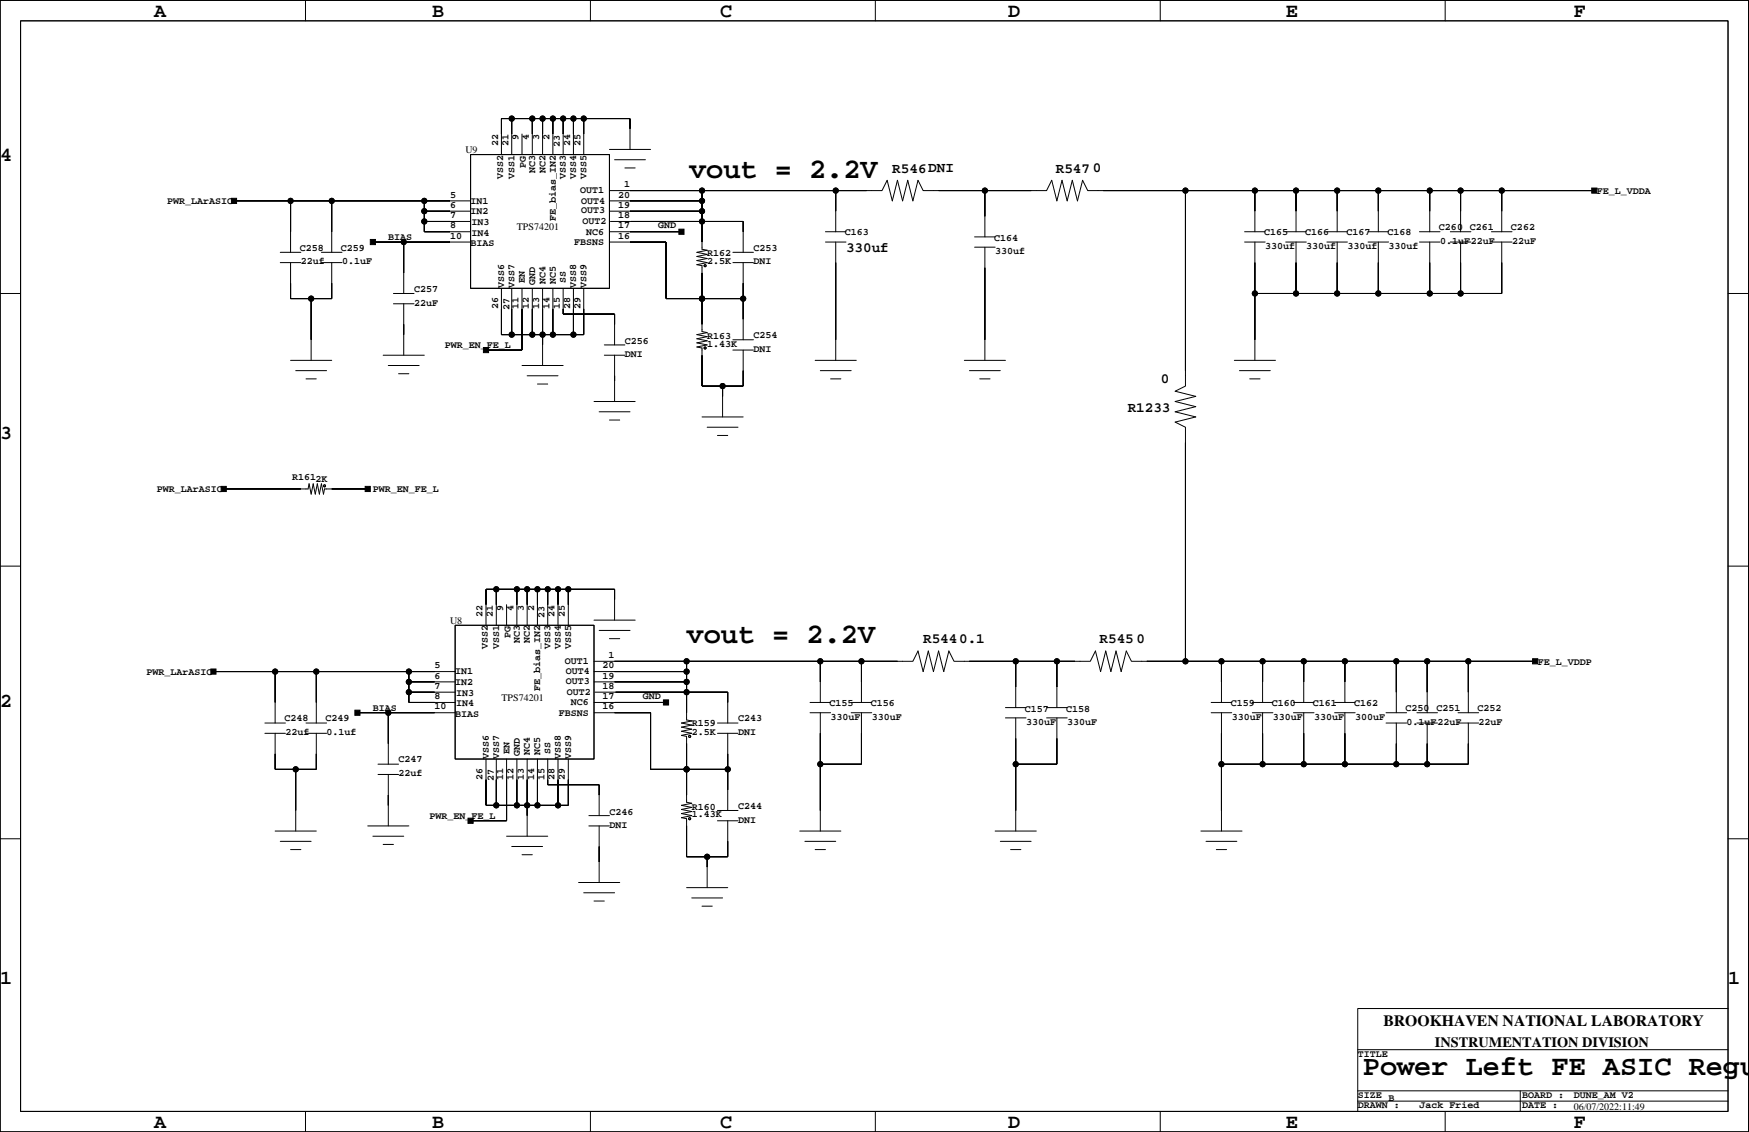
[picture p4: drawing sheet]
<svg xmlns="http://www.w3.org/2000/svg" width="432mm" height="279mm" viewBox="0 0 432 279" stroke-linecap="round" stroke-linejoin="round" font-family="sans-serif">
<defs><g id="words">
<g font-size="7.1">
<text x="170.1" y="43.9">vout = 2.2V</text>
<text x="169.5" y="158.8">vout = 2.2V</text>
<text x="336.5" y="265.3">Power Left FE ASIC Regu</text>
</g>
<g font-size="4.9">
<text x="38.1" y="4.3">A</text>
<text x="106.7" y="4.3">B</text>
<text x="177.8" y="4.3">C</text>
<text x="248.9" y="4.3">D</text>
<text x="317.4" y="4.3">E</text>
<text x="388.5" y="4.3">F</text>
<text x="0" y="39.8">4</text>
<text x="0" y="108.4">3</text>
<text x="0" y="174.4">2</text>
<text x="0" y="243">1</text>
<text x="426.6" y="243">1</text>
<text x="38.1" y="278.5">A</text>
<text x="106.7" y="278.5">B</text>
<text x="177.8" y="278.5">C</text>
<text x="248.9" y="278.5">D</text>
<text x="317.4" y="278.5">E</text>
<text x="388.5" y="278.5">F</text>
</g>
<text font-size="3.9" x="341.6" y="253.3">BROOKHAVEN NATIONAL LABORATORY</text>
<g font-size="3.5">
<text x="220.3" y="42.6">R546DNI</text>
<text x="260.7" y="42.6">R547</text>
<text x="269.8" y="42.5">0</text>
<text x="208.9" y="62.2">330uf</text>
<text x="286.6" y="94.5">0</text>
<text x="278.4" y="101.6">R1233</text>
<text x="227.9" y="158.8">R5440.1</text>
<text x="271.5" y="158.8">R545</text>
<text x="280.6" y="158.7">0</text>
<text x="354.2" y="258.5">INSTRUMENTATION DIVISION</text>
</g>
<g font-size="2.5">
<text x="128" y="34.6" transform="rotate(-90 128 34.6)">9</text>
<text x="130.6" y="34.6" transform="rotate(-90 130.6 34.6)">4</text>
<text x="133.1" y="34.6" transform="rotate(-90 133.1 34.6)">3</text>
<text x="135.7" y="34.6" transform="rotate(-90 135.7 34.6)">2</text>
<text x="114.9" y="37.7">U9</text>
<text x="123" y="36" transform="rotate(-90 123 36)">22</text>
<text x="125.5" y="36" transform="rotate(-90 125.5 36)">21</text>
<text x="129.8" y="41.4" transform="rotate(-90 129.8 41.4)">PG</text>
<text x="138.2" y="36.3" transform="rotate(-90 138.2 36.3)">23</text>
<text x="140.7" y="36" transform="rotate(-90 140.7 36)">24</text>
<text x="143.3" y="36" transform="rotate(-90 143.3 36)">25</text>
<text x="124.2" y="44.1" transform="rotate(-90 124.2 44.1)">VSS2</text>
<text x="127" y="44.1" transform="rotate(-90 127 44.1)">VSS1</text>
<text x="132.1" y="42.6" transform="rotate(-90 132.1 42.6)">NC3</text>
<text x="134.6" y="42.6" transform="rotate(-90 134.6 42.6)">NC2</text>
<text x="139.7" y="44.1" transform="rotate(-90 139.7 44.1)">VSS3</text>
<text x="142.3" y="44.1" transform="rotate(-90 142.3 44.1)">VSS4</text>
<text x="143.3" y="47.7">OUT1</text>
<text x="144.8" y="44.1" transform="rotate(-90 144.8 44.1)">VSS5</text>
<text x="154.1" y="46.2">1</text>
<text x="394.2" y="47.9">FE_L_VDDA</text>
<text x="41.3" y="50.4">PWR_LArASIC</text>
<text x="111.1" y="53.9">7</text>
<text x="111.1" y="48.8">5</text>
<text x="111.1" y="51.3">6</text>
<text x="116.2" y="50.3">IN1</text>
<text x="116.2" y="52.8">IN2</text>
<text x="143.5" y="52.6">OUT3</text>
<text x="143.5" y="50.3">OUT4</text>
<text x="152.6" y="51.3">19</text>
<text x="152.6" y="48.8">20</text>
<text x="152.6" y="53.9">18</text>
<text x="95.9" y="59.3">BIAS</text>
<text x="111.1" y="58.9">10</text>
<text x="111.1" y="56.4">8</text>
<text x="116.4" y="55.6">IN3</text>
<text x="116.4" y="58.1">IN4</text>
<text x="127.6" y="56.8">TPS74201</text>
<text x="137.2" y="54.5" transform="rotate(-90 137.2 54.5)">FE_bias_IN2</text>
<text x="143.8" y="55.4">OUT2</text>
<text x="144.7" y="57.9">NC6</text>
<text x="152.6" y="56.4">17</text>
<text x="152.6" y="58.9">16</text>
<text x="162.5" y="56.4">GND</text>
<text x="208.6" y="58">C163</text>
<text x="245.4" y="59.6">C164</text>
<text x="312.1" y="58">C165</text>
<text x="322.3" y="58">C166</text>
<text x="332.4" y="58">C167</text>
<text x="342.6" y="58">C168</text>
<text x="355.3" y="56.8">C260</text>
<text x="362.9" y="56.8">C261</text>
<text x="373" y="56.8">C262</text>
<text x="74" y="61.8">C258</text>
<text x="74.3" y="65.3">22uf</text>
<text x="84.2" y="61.8">C259</text>
<text x="84.4" y="65.3">0.1uF</text>
<text x="116.2" y="60.7">BIAS</text>
<text x="141.8" y="60.4">FBSNS</text>
<text x="174.6" y="65.3">2.5K</text>
<text x="174.6" y="63.1">R162</text>
<text x="186" y="65.3">DNI</text>
<text x="186" y="61.8">C253</text>
<text x="245.7" y="62.7">330uf</text>
<text x="312.3" y="61.5">330uf</text>
<text x="322.5" y="61.5">330uf</text>
<text x="332.7" y="61.5">330uf</text>
<text x="342.8" y="61.5">330uf</text>
<text x="355.5" y="60.2">0.1uF22uF</text>
<text x="373.3" y="60.2">22uF</text>
<text x="102.2" y="72">C257</text>
<text x="124.5" y="71.2" transform="rotate(-90 124.5 71.2)">VSS6</text>
<text x="127" y="71.2" transform="rotate(-90 127 71.2)">VSS7</text>
<text x="129.6" y="69.9" transform="rotate(-90 129.6 69.9)">EN</text>
<text x="132.1" y="70.4" transform="rotate(-90 132.1 70.4)">GND</text>
<text x="134.6" y="70.2" transform="rotate(-90 134.6 70.2)">NC4</text>
<text x="137.2" y="70.2" transform="rotate(-90 137.2 70.2)">NC5</text>
<text x="139.7" y="69.9" transform="rotate(-90 139.7 69.9)">SS</text>
<text x="142.3" y="71.2" transform="rotate(-90 142.3 71.2)">VSS8</text>
<text x="144.8" y="71.2" transform="rotate(-90 144.8 71.2)">VSS9</text>
<text x="102.2" y="75.4">22uF</text>
<text x="123" y="76.2" transform="rotate(-90 123 76.2)">26</text>
<text x="125.8" y="76.5" transform="rotate(-90 125.8 76.5)">27</text>
<text x="128" y="76.2" transform="rotate(-90 128 76.2)">11</text>
<text x="130.6" y="76.2" transform="rotate(-90 130.6 76.2)">12</text>
<text x="133.1" y="76.2" transform="rotate(-90 133.1 76.2)">13</text>
<text x="135.7" y="76.2" transform="rotate(-90 135.7 76.2)">14</text>
<text x="138.2" y="76.2" transform="rotate(-90 138.2 76.2)">15</text>
<text x="140.7" y="76.2" transform="rotate(-90 140.7 76.2)">28</text>
<text x="143.3" y="76.2" transform="rotate(-90 143.3 76.2)">29</text>
<text x="174.6" y="83.7">R163</text>
<text x="186" y="83.4">C254</text>
<text x="109.8" y="86">PWR_EN_FE_L</text>
<text x="154.3" y="84.9">C256</text>
<text x="154.3" y="88.1">DNI</text>
<text x="174.6" y="85.6">1.43K</text>
<text x="186" y="86.9">DNI</text>
<text x="72.2" y="118.4">R1612K</text>
<text x="38.7" y="121.5">PWR_LArASIC</text>
<text x="92.1" y="121.5">PWR_EN_FE_L</text>
<text x="111.1" y="153.9">U8</text>
<text x="119.2" y="152.2" transform="rotate(-90 119.2 152.2)">22</text>
<text x="121.7" y="152.2" transform="rotate(-90 121.7 152.2)">21</text>
<text x="124.2" y="150.7" transform="rotate(-90 124.2 150.7)">9</text>
<text x="126.8" y="150.7" transform="rotate(-90 126.8 150.7)">4</text>
<text x="129.3" y="150.7" transform="rotate(-90 129.3 150.7)">3</text>
<text x="131.8" y="150.7" transform="rotate(-90 131.8 150.7)">2</text>
<text x="134.4" y="152.5" transform="rotate(-90 134.4 152.5)">23</text>
<text x="136.9" y="152.2" transform="rotate(-90 136.9 152.2)">24</text>
<text x="139.5" y="152.2" transform="rotate(-90 139.5 152.2)">25</text>
<text x="120.4" y="160.3" transform="rotate(-90 120.4 160.3)">VSS2</text>
<text x="123.2" y="160.3" transform="rotate(-90 123.2 160.3)">VSS1</text>
<text x="126" y="157.6" transform="rotate(-90 126 157.6)">PG</text>
<text x="128.3" y="158.8" transform="rotate(-90 128.3 158.8)">NC3</text>
<text x="130.8" y="158.8" transform="rotate(-90 130.8 158.8)">NC2</text>
<text x="135.9" y="160.3" transform="rotate(-90 135.9 160.3)">VSS3</text>
<text x="138.5" y="160.3" transform="rotate(-90 138.5 160.3)">VSS4</text>
<text x="141" y="160.3" transform="rotate(-90 141 160.3)">VSS5</text>
<text x="36.2" y="166.6">PWR_LArASIC</text>
<text x="107.3" y="167.5">6</text>
<text x="107.3" y="165">5</text>
<text x="112.4" y="166.5">IN1</text>
<text x="139.5" y="163.9">OUT1</text>
<text x="139.7" y="166.5">OUT4</text>
<text x="148.8" y="165">20</text>
<text x="148.8" y="167.5">19</text>
<text x="150.2" y="162.4">1</text>
<text x="379.6" y="164.1">FE_L_VDDP</text>
<text x="107.3" y="170">7</text>
<text x="107.3" y="172.6">8</text>
<text x="112.4" y="169">IN2</text>
<text x="112.6" y="171.8">IN3</text>
<text x="123.8" y="172.9">TPS74201</text>
<text x="133.4" y="170.6" transform="rotate(-90 133.4 170.6)">FE_bias_IN2</text>
<text x="139.7" y="168.7">OUT3</text>
<text x="140" y="171.5">OUT2</text>
<text x="148.8" y="170">18</text>
<text x="148.8" y="172.6">17</text>
<text x="158.7" y="172.6">GND</text>
<text x="70.2" y="178">C248</text>
<text x="80.4" y="178">C249</text>
<text x="92.1" y="175.5">BIAS</text>
<text x="107.3" y="175.1">10</text>
<text x="112.4" y="176.9">BIAS</text>
<text x="112.6" y="174.3">IN4</text>
<text x="138" y="176.6">FBSNS</text>
<text x="140.9" y="174.1">NC6</text>
<text x="148.8" y="175.1">16</text>
<text x="170.8" y="179.3">R159</text>
<text x="182.2" y="178">C243</text>
<text x="204.8" y="174.2">C155</text>
<text x="205.1" y="177.6">330uF</text>
<text x="215" y="174.2">C156</text>
<text x="215.2" y="177.6">330uF</text>
<text x="253.1" y="175.7">C157</text>
<text x="253.3" y="178.9">330uF</text>
<text x="263.2" y="175.7">C158</text>
<text x="263.5" y="178.9">330uF</text>
<text x="303.8" y="174.2">C159</text>
<text x="304.1" y="177.6">330uF</text>
<text x="314" y="174.2">C160</text>
<text x="314.3" y="177.6">330uF</text>
<text x="324.2" y="174.2">C161</text>
<text x="324.4" y="177.6">330uF</text>
<text x="334.3" y="174.2">C162</text>
<text x="334.6" y="177.6">300uF</text>
<text x="347" y="175.5">C250</text>
<text x="347.3" y="178.9">0.1uF22uF</text>
<text x="354.6" y="175.5">C251</text>
<text x="364.8" y="175.5">C252</text>
<text x="365" y="178.9">22uF</text>
<text x="70.5" y="181.5">22uf</text>
<text x="80.6" y="181.5">0.1uf</text>
<text x="170.8" y="181.5">2.5K</text>
<text x="182.2" y="181.5">DNI</text>
<text x="98.4" y="188.2">C247</text>
<text x="98.4" y="191.6">22uf</text>
<text x="120.7" y="187.3" transform="rotate(-90 120.7 187.3)">VSS6</text>
<text x="123.2" y="187.3" transform="rotate(-90 123.2 187.3)">VSS7</text>
<text x="125.8" y="186.1" transform="rotate(-90 125.8 186.1)">EN</text>
<text x="128.3" y="186.6" transform="rotate(-90 128.3 186.6)">GND</text>
<text x="130.8" y="186.3" transform="rotate(-90 130.8 186.3)">NC4</text>
<text x="133.4" y="186.3" transform="rotate(-90 133.4 186.3)">NC5</text>
<text x="135.9" y="186.1" transform="rotate(-90 135.9 186.1)">SS</text>
<text x="138.5" y="187.3" transform="rotate(-90 138.5 187.3)">VSS8</text>
<text x="141" y="187.3" transform="rotate(-90 141 187.3)">VSS9</text>
<text x="119.2" y="192.4" transform="rotate(-90 119.2 192.4)">26</text>
<text x="121.9" y="192.7" transform="rotate(-90 121.9 192.7)">27</text>
<text x="124.2" y="192.4" transform="rotate(-90 124.2 192.4)">11</text>
<text x="126.8" y="192.4" transform="rotate(-90 126.8 192.4)">12</text>
<text x="129.3" y="192.4" transform="rotate(-90 129.3 192.4)">13</text>
<text x="131.8" y="192.4" transform="rotate(-90 131.8 192.4)">14</text>
<text x="134.4" y="192.4" transform="rotate(-90 134.4 192.4)">15</text>
<text x="136.9" y="192.4" transform="rotate(-90 136.9 192.4)">28</text>
<text x="139.5" y="192.4" transform="rotate(-90 139.5 192.4)">29</text>
<text x="106" y="202.1">PWR_EN_FE_L</text>
<text x="150.5" y="201.1">C246</text>
<text x="170.8" y="201.8">1.43K</text>
<text x="170.8" y="199.9">R160</text>
<text x="182.2" y="199.6">C244</text>
<text x="182.2" y="203">DNI</text>
<text x="150.5" y="204.3">DNI</text>
<text x="335.2" y="260.8">TITLE</text>
<text x="335.2" y="271">SIZE</text>
<text x="335.2" y="273.5">DRAWN :</text>
<text x="342.8" y="271.9">B</text>
<text x="350.4" y="273.5">Jack Fried</text>
<text x="375.8" y="273.5">DATE :</text>
<text x="375.8" y="271">BOARD :</text>
<text x="388.5" y="271">DUNE_AM V2</text>
<text x="388.5" y="273.9">06/07/2022:11:49</text>
</g>
</g></defs>
<g fill="none" stroke="#000" stroke-width=".25">
<path d="M0 .1h431.7v279.3h-431.7zM5.1 5.1h421.5v269.2h-421.5zM75.4 .1v5M145.8 .1v5M216.1 .1v5M286.4 .1v5M356.8 .1v5M116.2 38.2h34.3v33h-34.3zM126.3 29.3v8.9M128.9 33.1v5.1M131.4 29.3v8.9M134 29.3v8.9"/>
<path d="M136.5 29.3v8.9M139 29.3v8.9M141.6 29.3v8.9M144.1 29.3v8.9M150.5 36.9h10.1M151.7 39.4h7.6M155.5 36.9v-7.6h-31.7v8.9M57.8 49.6h58.4M71.7 49.6v12.7M81.9 49.6v12.7M92.1 59.7h24.1M99.7 59.7v12.7"/>
<path d="M104.8 52.1h11.4M104.8 54.7h11.4M104.8 49.6v7.6h11.4M150.5 47h67.3l1.2-2.5 1.3 5.1 1.3-5.1 1.2 5.1 1.3-5.1 1.3 5.1 1.2-5.1 1.3 2.5h30.5l1.3-2.5 1.2 5.1 1.3-5.1 1.3 5.1 1.2-5.1 1.3 5.1 1.3-5.1 1.2 2.5h125.1M150.5 49.6h22.8M150.5 52.1h22.8M150.5 57.2h17.7M150.5 59.7h13.9v14h19.1M150.7 54.7h32.8v7.6M154.3 41.5h2.5M173.3 47v14.5l1.3 .3-2.6 .5 2.6 .5-2.6 .5 2.6 .5-2.6 .5 2.6 .5-2.6 .5 1.3 .3v16.2l1.3 .3-2.6 .5 2.6 .5-2.6 .5 2.6 .5-2.6 .5 2.6 .5-2.6 .5 1.3 .3v9.4h10.2v-8.9M203.8 57.2h5.1"/>
<path d="M203.8 59.7h5.1M206.3 47v10.2M206.3 59.7v29.2M240.6 58.5h5.1M243.1 47v11.5M292.7 47v48.3l-2.6 1.3 5.1 1.2-5.1 1.3 5.1 1.3-5.1 1.2 5.1 1.3-5.1 1.3 2.6 1.2v57.8M307.3 57.2h5M307.3 59.7h5M309.8 47v10.2M309.8 59.7v29.2M317.4 57.2h5.1M317.4 59.7h5.1"/>
<path d="M320 47v10.2M320 59.7v12.7M327.6 57.2h5.1M327.6 59.7h5.1M330.1 47v10.2M330.1 59.7v12.7M337.7 57.2h5.1M337.7 59.7h5.1M340.3 47v10.2M340.3 59.7v12.7M350.4 57.2h5.1M350.4 59.7h5.1"/>
<path d="M353 47v10.2M353 59.7v12.7M358.1 57.2h5M358.1 59.7h5M360.6 47v10.2M360.6 59.7v12.7M368.2 57.2h5.1M368.2 59.7h5.1M370.8 59.7v12.7h-61M370.8 47v10.2M0 72.4h5.1M69.2 64.8h5.1"/>
<path d="M69.2 62.3h5.1M71.7 64.8v8.9h10.2v-8.9M76.8 73.7v15.2M79.4 64.8h5M79.4 62.3h5M97.1 72.4h5.1M97.1 75h5.1M99.7 75v12.7M123.8 71.2v11.4h20.3v-11.4M126.3 71.2v11.4M128.9 71.2v15.2h-8.9M131.4 71.2v11.4"/>
<path d="M134 71.2v19M136.5 71.2v11.4M139 71.2v6.3h12.7v7.6M141.6 71.2v11.4M173.3 73.7h.1M180.9 64.8h5.1M180.9 62.3h5.1M183.5 64.8v19.1M240.6 61h5.1M243.1 61v27.9M426.6 72.4h5.1M71.7 88.9h10.2"/>
<path d="M73 91.5h7.6M75.5 93.5h2.6M94.6 87.7h10.2M95.9 90.2h7.6M98.4 92.2h2.5M128.9 90.2h10.1M130.1 92.8h7.7M132.7 94.8h2.5M146.7 99.1h10.1M149.2 87.7h5.1M149.2 85.1h5.1M151.7 87.7v11.4"/>
<path d="M178.4 95.3v7.6M180.9 86.4h5.1M180.9 83.9h5.1M201.2 88.9h10.2M202.5 91.5h7.6M205.1 93.5h2.5M238.1 88.9h10.1M239.3 91.5h7.7M241.9 93.5h2.5M304.7 88.9h10.2M306 91.5h7.6M308.5 93.5h2.6"/>
<path d="M147.9 101.6h7.6M150.5 103.7h2.5M173.3 102.9h10.2M174.6 105.4h7.6M177.1 107.5h2.6M0 139.7h5.1M55.2 120.7h20.9l.2-1.3 .5 2.6 .5-2.6 .5 2.6 .5-2.6 .5 2.6 .6-2.6 .5 2.6 .2-1.3h10.7M426.6 139.7h5.1M112.4 154.3h34.3v33h-34.3zM122.5 145.4v8.9M125.1 149.3v5M127.6 145.4v8.9"/>
<path d="M130.1 145.4v8.9M132.7 145.4v8.9M135.2 145.4v8.9M137.8 145.4v8.9M140.3 145.4v8.9M146.7 153.1h10.1M147.9 155.6h7.6M150.5 157.6h2.5M151.7 153.1v-7.7h-31.7v8.9M52.7 165.8h59.7M65.4 178.5h5.1M67.9 165.8v12.7"/>
<path d="M75.5 178.5h5.1M78.1 165.8v12.7M88.2 175.9h24.2M95.9 175.9v12.7M100.9 168.3h11.5M100.9 170.8h11.5M100.9 165.8v7.6h11.5M146.7 163.2h78.7l1.2-2.5 1.3 5.1 1.3-5.1 1.3 5.1 1.2-5.1 1.3 5.1 1.3-5.1 1.2 2.5h33.7l1.2-2.5 1.3 5.1 1.3-5.1 1.3 5.1 1.2-5.1 1.3 5.1 1.3-5.1 1.2 2.5h99.7M146.7 165.8h22.8M146.7 168.3h22.8M146.7 173.4h17.7M146.7 175.9h13.9v14h19.1"/>
<path d="M146.9 170.8h32.8v7.7M169.5 163.2v14.5l1.3 .3-2.6 .5 2.6 .5-2.6 .5 2.6 .5-2.6 .5 2.6 .5-2.6 .5 1.3 .3v16.2l1.3 .3-2.6 .5 2.6 .5-2.6 .5 2.6 .5-2.6 .5 2.6 .5-2.6 .5 1.3 .3v9.4h10.2v-8.9M177.1 178.5h5.1M200 173.4h5.1M200 175.9h5.1M202.5 163.2v10.2M202.5 175.9v29.2M210.1 173.4h5.1M210.1 175.9h5.1M212.7 175.9v12.7h-10.2M212.7 163.2v10.2M248.2 177.2h5.1"/>
<path d="M248.2 174.6h5.1M250.8 163.2v11.4M250.8 177.2v27.9M258.4 177.2h5.1M258.4 174.6h5.1M260.9 177.2v11.4h-10.1M260.9 163.2v11.4M299 173.4h5.1M299 175.9h5.1M301.6 163.2v10.2M301.6 175.9v29.2M309.2 173.4h5.1"/>
<path d="M309.2 175.9h5.1M311.7 163.2v10.2M311.7 175.9v12.7M319.3 173.4h5.1M319.3 175.9h5.1M321.9 163.2v10.2M321.9 175.9v12.7M329.5 173.4h5.1M329.5 175.9h5.1M332 163.2v10.2M332 175.9v12.7M342.2 175.9h5.1"/>
<path d="M342.2 178.5h5.1M344.7 163.2v12.7M344.7 178.5v10.1M349.8 175.9h5.1M349.8 178.5h5.1M352.3 163.2v12.7M352.3 178.5v10.1M360 175.9h5M360 178.5h5M362.5 178.5v10.1h-60.9M362.5 163.2v12.7M65.4 181h5.1"/>
<path d="M67.9 181v8.9h10.2v-8.9M73 189.9v15.2M75.5 181h5.1M93.3 191.2h5.1M93.3 188.6h5.1M95.9 191.2v12.7M120 187.3v11.5h20.3v-11.5M122.5 187.3v11.5M125.1 187.3v15.3h-8.9M127.6 187.3v11.5M130.1 187.3v19.1M132.7 187.3v11.5"/>
<path d="M135.2 187.3v6.4h12.7v7.6M137.8 187.3v11.5M169.5 189.9h.1M177.1 181h5.1M179.7 181v19M0 207h5.1M67.9 205.1h10.2M69.2 207.7h7.6M71.7 209.7h2.6M90.8 203.9h10.1M92.1 206.4h7.6M94.6 208.4h2.5"/>
<path d="M125.1 206.4h10.1M126.3 208.9h7.7M128.9 211h2.5M142.8 217.8h10.2M145.4 203.9h5.1M145.4 201.3h5.1M147.9 203.9v13.9M169.5 219.1h10.2M174.6 211.5v7.6M177.1 202.6h5.1M177.1 200h5.1M197.4 205.1h10.2"/>
<path d="M198.7 207.7h7.6M201.2 209.7h2.6M245.7 205.1h10.1M247 207.7h7.6M249.5 209.7h2.5M296.5 205.1h10.1M297.7 207.7h7.7M300.3 209.7h2.5M426.6 207h5.1M144.1 220.4h7.6M146.7 222.4h2.5M170.8 221.6h7.6"/>
<path d="M173.3 223.7h2.6M335.2 259.1h91.4M426.6 248.9h-91.4v25.4M75.4 274.3v5.1M145.8 274.3v5.1M216.1 274.3v5.1M286.4 274.3v5.1M335.2 269.2h91.4M335.2 271.8h91.4M356.8 274.3v5.1M375.3 269.2v5.1"/>
<circle cx="126.3" cy="29.3" r=".63"/>
<circle cx="131.4" cy="29.3" r=".63"/>
<circle cx="134" cy="29.3" r=".63"/>
<circle cx="136.5" cy="29.3" r=".63"/>
<circle cx="139" cy="29.3" r=".63"/>
<circle cx="141.6" cy="29.3" r=".63"/>
<circle cx="144.1" cy="29.3" r=".63"/>
<circle cx="71.7" cy="49.6" r=".63"/>
<circle cx="81.9" cy="49.6" r=".63"/>
<circle cx="99.7" cy="59.7" r=".63"/>
<circle cx="104.8" cy="52.1" r=".63"/>
<circle cx="104.8" cy="49.6" r=".63"/>
<circle cx="104.8" cy="54.7" r=".63"/>
<circle cx="173.3" cy="47" r=".63"/>
<circle cx="173.3" cy="52.1" r=".63"/>
<circle cx="173.3" cy="49.6" r=".63"/>
<circle cx="173.3" cy="54.7" r=".63"/>
<circle cx="206.3" cy="47" r=".63"/>
<circle cx="243.1" cy="47" r=".63"/>
<circle cx="292.7" cy="47" r=".63"/>
<circle cx="309.8" cy="47" r=".63"/>
<circle cx="320" cy="47" r=".63"/>
<circle cx="330.1" cy="47" r=".63"/>
<circle cx="340.3" cy="47" r=".63"/>
<circle cx="353" cy="47" r=".63"/>
<circle cx="360.6" cy="47" r=".63"/>
<circle cx="370.8" cy="47" r=".63"/>
<circle cx="76.8" cy="73.7" r=".63"/>
<circle cx="173.3" cy="73.7" r=".63"/>
<circle cx="174.1" cy="65.6" r=".25"/>
<circle cx="183.5" cy="73.7" r=".63"/>
<circle cx="309.8" cy="72.4" r=".63"/>
<circle cx="320" cy="72.4" r=".63"/>
<circle cx="330.1" cy="72.4" r=".63"/>
<circle cx="340.3" cy="72.4" r=".63"/>
<circle cx="353" cy="72.4" r=".63"/>
<circle cx="360.6" cy="72.4" r=".63"/>
<circle cx="126.3" cy="82.6" r=".63"/>
<circle cx="131.4" cy="82.6" r=".63"/>
<circle cx="134" cy="82.6" r=".63"/>
<circle cx="136.5" cy="82.6" r=".63"/>
<circle cx="141.6" cy="82.6" r=".63"/>
<circle cx="174.1" cy="85.9" r=".25"/>
<circle cx="178.4" cy="95.3" r=".63"/>
<circle cx="80.1" cy="119.9" r=".25"/>
<circle cx="122.5" cy="145.4" r=".63"/>
<circle cx="127.6" cy="145.4" r=".63"/>
<circle cx="130.1" cy="145.4" r=".63"/>
<circle cx="132.7" cy="145.4" r=".63"/>
<circle cx="135.2" cy="145.4" r=".63"/>
<circle cx="137.8" cy="145.4" r=".63"/>
<circle cx="140.3" cy="145.4" r=".63"/>
<circle cx="67.9" cy="165.8" r=".63"/>
<circle cx="78.1" cy="165.8" r=".63"/>
<circle cx="95.9" cy="175.9" r=".63"/>
<circle cx="100.9" cy="168.3" r=".63"/>
<circle cx="100.9" cy="165.8" r=".63"/>
<circle cx="100.9" cy="170.8" r=".63"/>
<circle cx="169.5" cy="163.2" r=".63"/>
<circle cx="169.5" cy="168.3" r=".63"/>
<circle cx="169.5" cy="165.8" r=".63"/>
<circle cx="169.5" cy="170.8" r=".63"/>
<circle cx="202.5" cy="163.2" r=".63"/>
<circle cx="212.7" cy="163.2" r=".63"/>
<circle cx="250.8" cy="163.2" r=".63"/>
<circle cx="260.9" cy="163.2" r=".63"/>
<circle cx="292.7" cy="163.2" r=".63"/>
<circle cx="301.6" cy="163.2" r=".63"/>
<circle cx="311.7" cy="163.2" r=".63"/>
<circle cx="321.9" cy="163.2" r=".63"/>
<circle cx="332" cy="163.2" r=".63"/>
<circle cx="344.7" cy="163.2" r=".63"/>
<circle cx="352.3" cy="163.2" r=".63"/>
<circle cx="362.5" cy="163.2" r=".63"/>
<circle cx="73" cy="189.9" r=".63"/>
<circle cx="122.5" cy="198.8" r=".63"/>
<circle cx="127.6" cy="198.8" r=".63"/>
<circle cx="130.1" cy="198.8" r=".63"/>
<circle cx="132.7" cy="198.8" r=".63"/>
<circle cx="137.8" cy="198.8" r=".63"/>
<circle cx="169.5" cy="189.9" r=".63"/>
<circle cx="170.3" cy="181.8" r=".25"/>
<circle cx="179.7" cy="189.9" r=".63"/>
<circle cx="202.5" cy="188.6" r=".63"/>
<circle cx="250.8" cy="188.6" r=".63"/>
<circle cx="301.6" cy="188.6" r=".63"/>
<circle cx="311.7" cy="188.6" r=".63"/>
<circle cx="321.9" cy="188.6" r=".63"/>
<circle cx="332" cy="188.6" r=".63"/>
<circle cx="344.7" cy="188.6" r=".63"/>
<circle cx="352.3" cy="188.6" r=".63"/>
<circle cx="170.3" cy="202.1" r=".25"/>
<circle cx="174.6" cy="211.5" r=".63"/>
</g>
<g fill="#000" stroke="#000" stroke-width=".25">
<path d="M123.8 29.3v3.8z" fill-rule="evenodd"/>
<path d="M126.3 29.3v3.8z" fill-rule="evenodd"/>
<path d="M123.8 29.3h2.5z" fill-rule="evenodd"/>
<path d="M131.4 29.3v3.8z" fill-rule="evenodd"/>
<path d="M126.3 29.3h5.1z" fill-rule="evenodd"/>
<path d="M134 29.3v3.8z" fill-rule="evenodd"/>
<path d="M131.4 29.3h2.6z" fill-rule="evenodd"/>
<path d="M136.5 29.3v3.8z" fill-rule="evenodd"/>
<path d="M134 29.3h2.5z" fill-rule="evenodd"/>
<path d="M139 29.3v3.8z" fill-rule="evenodd"/>
<path d="M136.5 29.3h2.5z" fill-rule="evenodd"/>
<path d="M141.6 29.3v3.8z" fill-rule="evenodd"/>
<path d="M139 29.3h2.6z" fill-rule="evenodd"/>
<path d="M144.1 29.3v3.8z" fill-rule="evenodd"/>
<path d="M141.6 29.3h2.5z" fill-rule="evenodd"/>
<path d="M155.5 29.3v2.5z" fill-rule="evenodd"/>
<path d="M144.1 29.3h11.4z" fill-rule="evenodd"/>
<path d="M57.1 48.9h1.3v1.3h-1.3z" fill-rule="evenodd"/>
<path d="M71.7 49.6v7.6z" fill-rule="evenodd"/>
<path d="M57.8 49.6h13.9z" fill-rule="evenodd"/>
<path d="M71.7 49.6h10.2z" fill-rule="evenodd"/>
<path d="M81.9 49.6v7.6z" fill-rule="evenodd"/>
<path d="M99.7 59.7v7.7z" fill-rule="evenodd"/>
<path d="M92.1 59.7h7.6z" fill-rule="evenodd"/>
<path d="M104.8 54.7v2.5z" fill-rule="evenodd"/>
<path d="M104.8 52.1v2.6z" fill-rule="evenodd"/>
<path d="M104.8 49.6v2.5z" fill-rule="evenodd"/>
<path d="M81.9 49.6h22.9z" fill-rule="evenodd"/>
<path d="M99.7 59.7h11.4z" fill-rule="evenodd"/>
<path d="M104.8 49.6h6.3z" fill-rule="evenodd"/>
<path d="M104.8 52.1h6.3z" fill-rule="evenodd"/>
<path d="M104.8 54.7h6.3z" fill-rule="evenodd"/>
<path d="M104.8 57.2h6.3z" fill-rule="evenodd"/>
<path d="M155.5 59.7h8.9z" fill-rule="evenodd"/>
<path d="M164.4 59.7v14z" fill-rule="evenodd"/>
<path d="M167.6 56.6h1.3v1.2h-1.3z" fill-rule="evenodd"/>
<path d="M155.5 57.2h12.7z" fill-rule="evenodd"/>
<path d="M155.5 47h17.8z" fill-rule="evenodd"/>
<path d="M173.3 47v2.6z" fill-rule="evenodd"/>
<path d="M173.3 54.7v5z" fill-rule="evenodd"/>
<path d="M173.3 52.1v2.6z" fill-rule="evenodd"/>
<path d="M173.3 49.6v2.5z" fill-rule="evenodd"/>
<path d="M155.5 49.6h17.8z" fill-rule="evenodd"/>
<path d="M155.5 52.1h17.8z" fill-rule="evenodd"/>
<path d="M155.8 54.7h17.5z" fill-rule="evenodd"/>
<path d="M183.5 54.7v2.5z" fill-rule="evenodd"/>
<path d="M173.3 54.7h10.2z" fill-rule="evenodd"/>
<path d="M206.3 47v5.1z" fill-rule="evenodd"/>
<path d="M173.3 47h33z" fill-rule="evenodd"/>
<path d="M206.3 47h7.6z" fill-rule="evenodd"/>
<path d="M231.7 47h11.4z" fill-rule="evenodd"/>
<path d="M243.1 47v6.4z" fill-rule="evenodd"/>
<path d="M243.1 47h11.5z" fill-rule="evenodd"/>
<path d="M292.7 47v44.5z" fill-rule="evenodd"/>
<path d="M272.4 47h20.3z" fill-rule="evenodd"/>
<path d="M292.7 47h17.1z" fill-rule="evenodd"/>
<path d="M309.8 47v5.1z" fill-rule="evenodd"/>
<path d="M309.8 47h10.2z" fill-rule="evenodd"/>
<path d="M320 47v5.1z" fill-rule="evenodd"/>
<path d="M330.1 47v5.1z" fill-rule="evenodd"/>
<path d="M320 47h10.1z" fill-rule="evenodd"/>
<path d="M330.1 47h10.2z" fill-rule="evenodd"/>
<path d="M340.3 47v5.1z" fill-rule="evenodd"/>
<path d="M353 47v5.1z" fill-rule="evenodd"/>
<path d="M340.3 47h12.7z" fill-rule="evenodd"/>
<path d="M360.6 47v5.1z" fill-rule="evenodd"/>
<path d="M353 47h7.6z" fill-rule="evenodd"/>
<path d="M360.6 47h10.2z" fill-rule="evenodd"/>
<path d="M370.8 47v5.1z" fill-rule="evenodd"/>
<path d="M393 46.4h1.2v1.3h-1.2z" fill-rule="evenodd"/>
<path d="M370.8 47h22.8z" fill-rule="evenodd"/>
<path d="M71.7 69.9v3.8z" fill-rule="evenodd"/>
<path d="M76.8 73.7v10.2z" fill-rule="evenodd"/>
<path d="M71.7 73.7h5.1z" fill-rule="evenodd"/>
<path d="M81.9 69.9v3.8z" fill-rule="evenodd"/>
<path d="M76.8 73.7h5.1z" fill-rule="evenodd"/>
<path d="M91.4 59.1h1.3v1.3h-1.3z" fill-rule="evenodd"/>
<path d="M123.8 76.2v6.4z" fill-rule="evenodd"/>
<path d="M126.3 76.2v6.4z" fill-rule="evenodd"/>
<path d="M128.9 76.2v10.2z" fill-rule="evenodd"/>
<path d="M131.4 76.2v6.4z" fill-rule="evenodd"/>
<path d="M134 76.2v6.4z" fill-rule="evenodd"/>
<path d="M136.5 76.2v6.4z" fill-rule="evenodd"/>
<path d="M139 76.2v1.3z" fill-rule="evenodd"/>
<path d="M141.6 76.2v6.4z" fill-rule="evenodd"/>
<path d="M144.1 76.2v6.4z" fill-rule="evenodd"/>
<path d="M151.7 77.5v2.6z" fill-rule="evenodd"/>
<path d="M139 77.5h12.7z" fill-rule="evenodd"/>
<path d="M173.3 67.4v6.3z" fill-rule="evenodd"/>
<path d="M173.3 73.7v6.4z" fill-rule="evenodd"/>
<path d="M164.4 73.7h8.9z" fill-rule="evenodd"/>
<path d="M183.5 73.7v5.1z" fill-rule="evenodd"/>
<path d="M183.5 69.9v3.8z" fill-rule="evenodd"/>
<path d="M173.3 73.7h10.2z" fill-rule="evenodd"/>
<path d="M206.3 64.8v19.1z" fill-rule="evenodd"/>
<path d="M243.1 66.1v17.8z" fill-rule="evenodd"/>
<path d="M309.8 72.4v11.5z" fill-rule="evenodd"/>
<path d="M309.8 64.8v7.6z" fill-rule="evenodd"/>
<path d="M320 64.8v7.6z" fill-rule="evenodd"/>
<path d="M309.8 72.4h10.2z" fill-rule="evenodd"/>
<path d="M330.1 64.8v7.6z" fill-rule="evenodd"/>
<path d="M320 72.4h10.1z" fill-rule="evenodd"/>
<path d="M340.3 64.8v7.6z" fill-rule="evenodd"/>
<path d="M330.1 72.4h10.2z" fill-rule="evenodd"/>
<path d="M340.3 72.4h12.7z" fill-rule="evenodd"/>
<path d="M353 64.8v7.6z" fill-rule="evenodd"/>
<path d="M360.6 64.8v7.6z" fill-rule="evenodd"/>
<path d="M353 72.4h7.6z" fill-rule="evenodd"/>
<path d="M370.8 64.8v7.6z" fill-rule="evenodd"/>
<path d="M360.6 72.4h10.2z" fill-rule="evenodd"/>
<path d="M99.7 80.1v2.5z" fill-rule="evenodd"/>
<path d="M119.4 85.8h1.2v1.2h-1.2z" fill-rule="evenodd"/>
<path d="M123.8 82.6h2.5z" fill-rule="evenodd"/>
<path d="M120 86.4h8.9z" fill-rule="evenodd"/>
<path d="M126.3 82.6h5.1z" fill-rule="evenodd"/>
<path d="M131.4 82.6h2.6z" fill-rule="evenodd"/>
<path d="M134 82.6v2.5z" fill-rule="evenodd"/>
<path d="M134 82.6h2.5z" fill-rule="evenodd"/>
<path d="M136.5 82.6h5.1z" fill-rule="evenodd"/>
<path d="M141.6 82.6h2.5z" fill-rule="evenodd"/>
<path d="M151.7 92.8v1.2z" fill-rule="evenodd"/>
<path d="M173.3 87.7v7.6z" fill-rule="evenodd"/>
<path d="M178.4 95.3v2.5z" fill-rule="evenodd"/>
<path d="M173.3 95.3h5.1z" fill-rule="evenodd"/>
<path d="M178.4 95.3h5.1z" fill-rule="evenodd"/>
<path d="M183.5 91.5v3.8z" fill-rule="evenodd"/>
<path d="M292.7 109.3v53.9z" fill-rule="evenodd"/>
<path d="M54.6 120.1h1.3v1.2h-1.3z" fill-rule="evenodd"/>
<path d="M55.2 120.7h19.1z" fill-rule="evenodd"/>
<path d="M90.1 120.1h1.3v1.2h-1.3z" fill-rule="evenodd"/>
<path d="M81.9 120.7h8.9z" fill-rule="evenodd"/>
<path d="M120 145.4v3.9z" fill-rule="evenodd"/>
<path d="M122.5 145.4v3.9z" fill-rule="evenodd"/>
<path d="M120 145.4h2.5z" fill-rule="evenodd"/>
<path d="M127.6 145.4v3.9z" fill-rule="evenodd"/>
<path d="M122.5 145.4h5.1z" fill-rule="evenodd"/>
<path d="M130.1 145.4v3.9z" fill-rule="evenodd"/>
<path d="M127.6 145.4h2.5z" fill-rule="evenodd"/>
<path d="M132.7 145.4v3.9z" fill-rule="evenodd"/>
<path d="M130.1 145.4h2.6z" fill-rule="evenodd"/>
<path d="M135.2 145.4v3.9z" fill-rule="evenodd"/>
<path d="M132.7 145.4h2.5z" fill-rule="evenodd"/>
<path d="M137.8 145.4v3.9z" fill-rule="evenodd"/>
<path d="M135.2 145.4h2.6z" fill-rule="evenodd"/>
<path d="M140.3 145.4v3.9z" fill-rule="evenodd"/>
<path d="M137.8 145.4h2.5z" fill-rule="evenodd"/>
<path d="M151.7 145.4v2.6z" fill-rule="evenodd"/>
<path d="M140.3 145.4h11.4z" fill-rule="evenodd"/>
<path d="M52.1 165.1h1.2v1.3h-1.2z" fill-rule="evenodd"/>
<path d="M67.9 165.8v7.6z" fill-rule="evenodd"/>
<path d="M52.7 165.8h15.2z" fill-rule="evenodd"/>
<path d="M67.9 165.8h10.2z" fill-rule="evenodd"/>
<path d="M78.1 165.8v7.6z" fill-rule="evenodd"/>
<path d="M87.6 175.3h1.3v1.3h-1.3z" fill-rule="evenodd"/>
<path d="M95.9 175.9v7.6z" fill-rule="evenodd"/>
<path d="M88.2 175.9h7.7z" fill-rule="evenodd"/>
<path d="M100.9 165.8v2.5z" fill-rule="evenodd"/>
<path d="M100.9 168.3v2.5z" fill-rule="evenodd"/>
<path d="M100.9 170.8v2.6z" fill-rule="evenodd"/>
<path d="M78.1 165.8h22.8z" fill-rule="evenodd"/>
<path d="M95.9 175.9h11.4z" fill-rule="evenodd"/>
<path d="M100.9 173.4h6.4z" fill-rule="evenodd"/>
<path d="M100.9 170.8h6.4z" fill-rule="evenodd"/>
<path d="M100.9 168.3h6.4z" fill-rule="evenodd"/>
<path d="M100.9 165.8h6.4z" fill-rule="evenodd"/>
<path d="M160.6 175.9v14z" fill-rule="evenodd"/>
<path d="M151.7 175.9h8.9z" fill-rule="evenodd"/>
<path d="M163.8 172.7h1.3v1.3h-1.3z" fill-rule="evenodd"/>
<path d="M151.7 173.4h12.7z" fill-rule="evenodd"/>
<path d="M152 170.8h17.5z" fill-rule="evenodd"/>
<path d="M151.7 168.3h17.8z" fill-rule="evenodd"/>
<path d="M151.7 163.2h17.8z" fill-rule="evenodd"/>
<path d="M169.5 163.2v2.6z" fill-rule="evenodd"/>
<path d="M151.7 165.8h17.8z" fill-rule="evenodd"/>
<path d="M169.5 165.8v2.5z" fill-rule="evenodd"/>
<path d="M169.5 168.3v2.5z" fill-rule="evenodd"/>
<path d="M169.5 170.8v5.1z" fill-rule="evenodd"/>
<path d="M179.7 170.8v2.6z" fill-rule="evenodd"/>
<path d="M169.5 170.8h10.2z" fill-rule="evenodd"/>
<path d="M202.5 163.2v5.1z" fill-rule="evenodd"/>
<path d="M169.5 163.2h33z" fill-rule="evenodd"/>
<path d="M212.7 163.2v5.1z" fill-rule="evenodd"/>
<path d="M202.5 163.2h10.2z" fill-rule="evenodd"/>
<path d="M212.7 163.2h8.9z" fill-rule="evenodd"/>
<path d="M239.3 163.2h11.5z" fill-rule="evenodd"/>
<path d="M250.8 163.2v6.4z" fill-rule="evenodd"/>
<path d="M260.9 163.2v6.4z" fill-rule="evenodd"/>
<path d="M250.8 163.2h10.1z" fill-rule="evenodd"/>
<path d="M260.9 163.2h4.5z" fill-rule="evenodd"/>
<path d="M283.1 163.2h9.6z" fill-rule="evenodd"/>
<path d="M292.7 163.2h8.9z" fill-rule="evenodd"/>
<path d="M301.6 163.2v5.1z" fill-rule="evenodd"/>
<path d="M311.7 163.2v5.1z" fill-rule="evenodd"/>
<path d="M301.6 163.2h10.1z" fill-rule="evenodd"/>
<path d="M321.9 163.2v5.1z" fill-rule="evenodd"/>
<path d="M311.7 163.2h10.2z" fill-rule="evenodd"/>
<path d="M332 163.2v5.1z" fill-rule="evenodd"/>
<path d="M321.9 163.2h10.1z" fill-rule="evenodd"/>
<path d="M344.7 163.2v7.6z" fill-rule="evenodd"/>
<path d="M332 163.2h12.7z" fill-rule="evenodd"/>
<path d="M344.7 163.2h7.6z" fill-rule="evenodd"/>
<path d="M352.3 163.2v7.6z" fill-rule="evenodd"/>
<path d="M352.3 163.2h10.2z" fill-rule="evenodd"/>
<path d="M362.5 163.2v7.6z" fill-rule="evenodd"/>
<path d="M378.4 162.6h1.2v1.3h-1.2z" fill-rule="evenodd"/>
<path d="M362.5 163.2h16.5z" fill-rule="evenodd"/>
<path d="M67.9 186.1v3.8z" fill-rule="evenodd"/>
<path d="M67.9 189.9h5.1z" fill-rule="evenodd"/>
<path d="M73 189.9v10.1z" fill-rule="evenodd"/>
<path d="M78.1 186.1v3.8z" fill-rule="evenodd"/>
<path d="M73 189.9h5.1z" fill-rule="evenodd"/>
<path d="M95.9 196.2v2.6z" fill-rule="evenodd"/>
<path d="M120 192.4v6.4z" fill-rule="evenodd"/>
<path d="M120 198.8h2.5z" fill-rule="evenodd"/>
<path d="M122.5 192.4v6.4z" fill-rule="evenodd"/>
<path d="M125.1 192.4v10.2z" fill-rule="evenodd"/>
<path d="M127.6 192.4v6.4z" fill-rule="evenodd"/>
<path d="M122.5 198.8h5.1z" fill-rule="evenodd"/>
<path d="M130.1 198.8v2.5z" fill-rule="evenodd"/>
<path d="M127.6 198.8h2.5z" fill-rule="evenodd"/>
<path d="M130.1 192.4v6.4z" fill-rule="evenodd"/>
<path d="M130.1 198.8h2.6z" fill-rule="evenodd"/>
<path d="M132.7 192.4v6.4z" fill-rule="evenodd"/>
<path d="M135.2 192.4v1.3z" fill-rule="evenodd"/>
<path d="M137.8 192.4v6.4z" fill-rule="evenodd"/>
<path d="M132.7 198.8h5.1z" fill-rule="evenodd"/>
<path d="M140.3 192.4v6.4z" fill-rule="evenodd"/>
<path d="M137.8 198.8h2.5z" fill-rule="evenodd"/>
<path d="M147.9 193.7v2.5z" fill-rule="evenodd"/>
<path d="M135.2 193.7h12.7z" fill-rule="evenodd"/>
<path d="M169.5 189.9v6.3z" fill-rule="evenodd"/>
<path d="M169.5 183.5v6.4z" fill-rule="evenodd"/>
<path d="M160.6 189.9h8.9z" fill-rule="evenodd"/>
<path d="M179.7 189.9v5.1z" fill-rule="evenodd"/>
<path d="M179.7 186.1v3.8z" fill-rule="evenodd"/>
<path d="M169.5 189.9h10.2z" fill-rule="evenodd"/>
<path d="M202.5 188.6v11.4z" fill-rule="evenodd"/>
<path d="M202.5 181v7.6z" fill-rule="evenodd"/>
<path d="M212.7 181v7.6z" fill-rule="evenodd"/>
<path d="M202.5 188.6h10.2z" fill-rule="evenodd"/>
<path d="M250.8 188.6v11.4z" fill-rule="evenodd"/>
<path d="M250.8 182.3v6.3z" fill-rule="evenodd"/>
<path d="M260.9 182.3v6.3z" fill-rule="evenodd"/>
<path d="M250.8 188.6h10.1z" fill-rule="evenodd"/>
<path d="M301.6 181v7.6z" fill-rule="evenodd"/>
<path d="M301.6 188.6v11.4z" fill-rule="evenodd"/>
<path d="M311.7 181v7.6z" fill-rule="evenodd"/>
<path d="M301.6 188.6h10.1z" fill-rule="evenodd"/>
<path d="M321.9 181v7.6z" fill-rule="evenodd"/>
<path d="M311.7 188.6h10.2z" fill-rule="evenodd"/>
<path d="M332 181v7.6z" fill-rule="evenodd"/>
<path d="M321.9 188.6h10.1z" fill-rule="evenodd"/>
<path d="M344.7 183.5v5.1z" fill-rule="evenodd"/>
<path d="M332 188.6h12.7z" fill-rule="evenodd"/>
<path d="M352.3 183.5v5.1z" fill-rule="evenodd"/>
<path d="M344.7 188.6h7.6z" fill-rule="evenodd"/>
<path d="M362.5 183.5v5.1z" fill-rule="evenodd"/>
<path d="M352.3 188.6h10.2z" fill-rule="evenodd"/>
<path d="M115.5 201.9h1.3v1.3h-1.3z" fill-rule="evenodd"/>
<path d="M116.2 202.6h8.9z" fill-rule="evenodd"/>
<path d="M147.9 208.9v3.8z" fill-rule="evenodd"/>
<path d="M169.5 203.9v7.6z" fill-rule="evenodd"/>
<path d="M169.5 211.5h5.1z" fill-rule="evenodd"/>
<path d="M174.6 211.5v2.5z" fill-rule="evenodd"/>
<path d="M174.6 211.5h5.1z" fill-rule="evenodd"/>
<path d="M179.7 207.7v3.8z" fill-rule="evenodd"/>
<circle cx="126.3" cy="29.3" r=".63"/>
<circle cx="131.4" cy="29.3" r=".63"/>
<circle cx="134" cy="29.3" r=".63"/>
<circle cx="136.5" cy="29.3" r=".63"/>
<circle cx="139" cy="29.3" r=".63"/>
<circle cx="141.6" cy="29.3" r=".63"/>
<circle cx="144.1" cy="29.3" r=".63"/>
<circle cx="71.7" cy="49.6" r=".63"/>
<circle cx="81.9" cy="49.6" r=".63"/>
<circle cx="99.7" cy="59.7" r=".63"/>
<circle cx="104.8" cy="52.1" r=".63"/>
<circle cx="104.8" cy="49.6" r=".63"/>
<circle cx="104.8" cy="54.7" r=".63"/>
<circle cx="173.3" cy="47" r=".63"/>
<circle cx="173.3" cy="52.1" r=".63"/>
<circle cx="173.3" cy="49.6" r=".63"/>
<circle cx="173.3" cy="54.7" r=".63"/>
<circle cx="206.3" cy="47" r=".63"/>
<circle cx="243.1" cy="47" r=".63"/>
<circle cx="292.7" cy="47" r=".63"/>
<circle cx="309.8" cy="47" r=".63"/>
<circle cx="320" cy="47" r=".63"/>
<circle cx="330.1" cy="47" r=".63"/>
<circle cx="340.3" cy="47" r=".63"/>
<circle cx="353" cy="47" r=".63"/>
<circle cx="360.6" cy="47" r=".63"/>
<circle cx="370.8" cy="47" r=".63"/>
<circle cx="76.8" cy="73.7" r=".63"/>
<circle cx="173.3" cy="73.7" r=".63"/>
<circle cx="183.5" cy="73.7" r=".63"/>
<circle cx="309.8" cy="72.4" r=".63"/>
<circle cx="320" cy="72.4" r=".63"/>
<circle cx="330.1" cy="72.4" r=".63"/>
<circle cx="340.3" cy="72.4" r=".63"/>
<circle cx="353" cy="72.4" r=".63"/>
<circle cx="360.6" cy="72.4" r=".63"/>
<circle cx="126.3" cy="82.6" r=".63"/>
<circle cx="131.4" cy="82.6" r=".63"/>
<circle cx="134" cy="82.6" r=".63"/>
<circle cx="136.5" cy="82.6" r=".63"/>
<circle cx="141.6" cy="82.6" r=".63"/>
<circle cx="178.4" cy="95.3" r=".63"/>
<circle cx="122.5" cy="145.4" r=".63"/>
<circle cx="127.6" cy="145.4" r=".63"/>
<circle cx="130.1" cy="145.4" r=".63"/>
<circle cx="132.7" cy="145.4" r=".63"/>
<circle cx="135.2" cy="145.4" r=".63"/>
<circle cx="137.8" cy="145.4" r=".63"/>
<circle cx="140.3" cy="145.4" r=".63"/>
<circle cx="67.9" cy="165.8" r=".63"/>
<circle cx="78.1" cy="165.8" r=".63"/>
<circle cx="95.9" cy="175.9" r=".63"/>
<circle cx="100.9" cy="168.3" r=".63"/>
<circle cx="100.9" cy="165.8" r=".63"/>
<circle cx="100.9" cy="170.8" r=".63"/>
<circle cx="169.5" cy="163.2" r=".63"/>
<circle cx="169.5" cy="168.3" r=".63"/>
<circle cx="169.5" cy="165.8" r=".63"/>
<circle cx="169.5" cy="170.8" r=".63"/>
<circle cx="202.5" cy="163.2" r=".63"/>
<circle cx="212.7" cy="163.2" r=".63"/>
<circle cx="250.8" cy="163.2" r=".63"/>
<circle cx="260.9" cy="163.2" r=".63"/>
<circle cx="292.7" cy="163.2" r=".63"/>
<circle cx="301.6" cy="163.2" r=".63"/>
<circle cx="311.7" cy="163.2" r=".63"/>
<circle cx="321.9" cy="163.2" r=".63"/>
<circle cx="332" cy="163.2" r=".63"/>
<circle cx="344.7" cy="163.2" r=".63"/>
<circle cx="352.3" cy="163.2" r=".63"/>
<circle cx="362.5" cy="163.2" r=".63"/>
<circle cx="73" cy="189.9" r=".63"/>
<circle cx="122.5" cy="198.8" r=".63"/>
<circle cx="127.6" cy="198.8" r=".63"/>
<circle cx="130.1" cy="198.8" r=".63"/>
<circle cx="132.7" cy="198.8" r=".63"/>
<circle cx="137.8" cy="198.8" r=".63"/>
<circle cx="169.5" cy="189.9" r=".63"/>
<circle cx="179.7" cy="189.9" r=".63"/>
<circle cx="202.5" cy="188.6" r=".63"/>
<circle cx="250.8" cy="188.6" r=".63"/>
<circle cx="301.6" cy="188.6" r=".63"/>
<circle cx="311.7" cy="188.6" r=".63"/>
<circle cx="321.9" cy="188.6" r=".63"/>
<circle cx="332" cy="188.6" r=".63"/>
<circle cx="344.7" cy="188.6" r=".63"/>
<circle cx="352.3" cy="188.6" r=".63"/>
<circle cx="174.6" cy="211.5" r=".63"/>
</g>
<use href="#words"/>
</svg>
